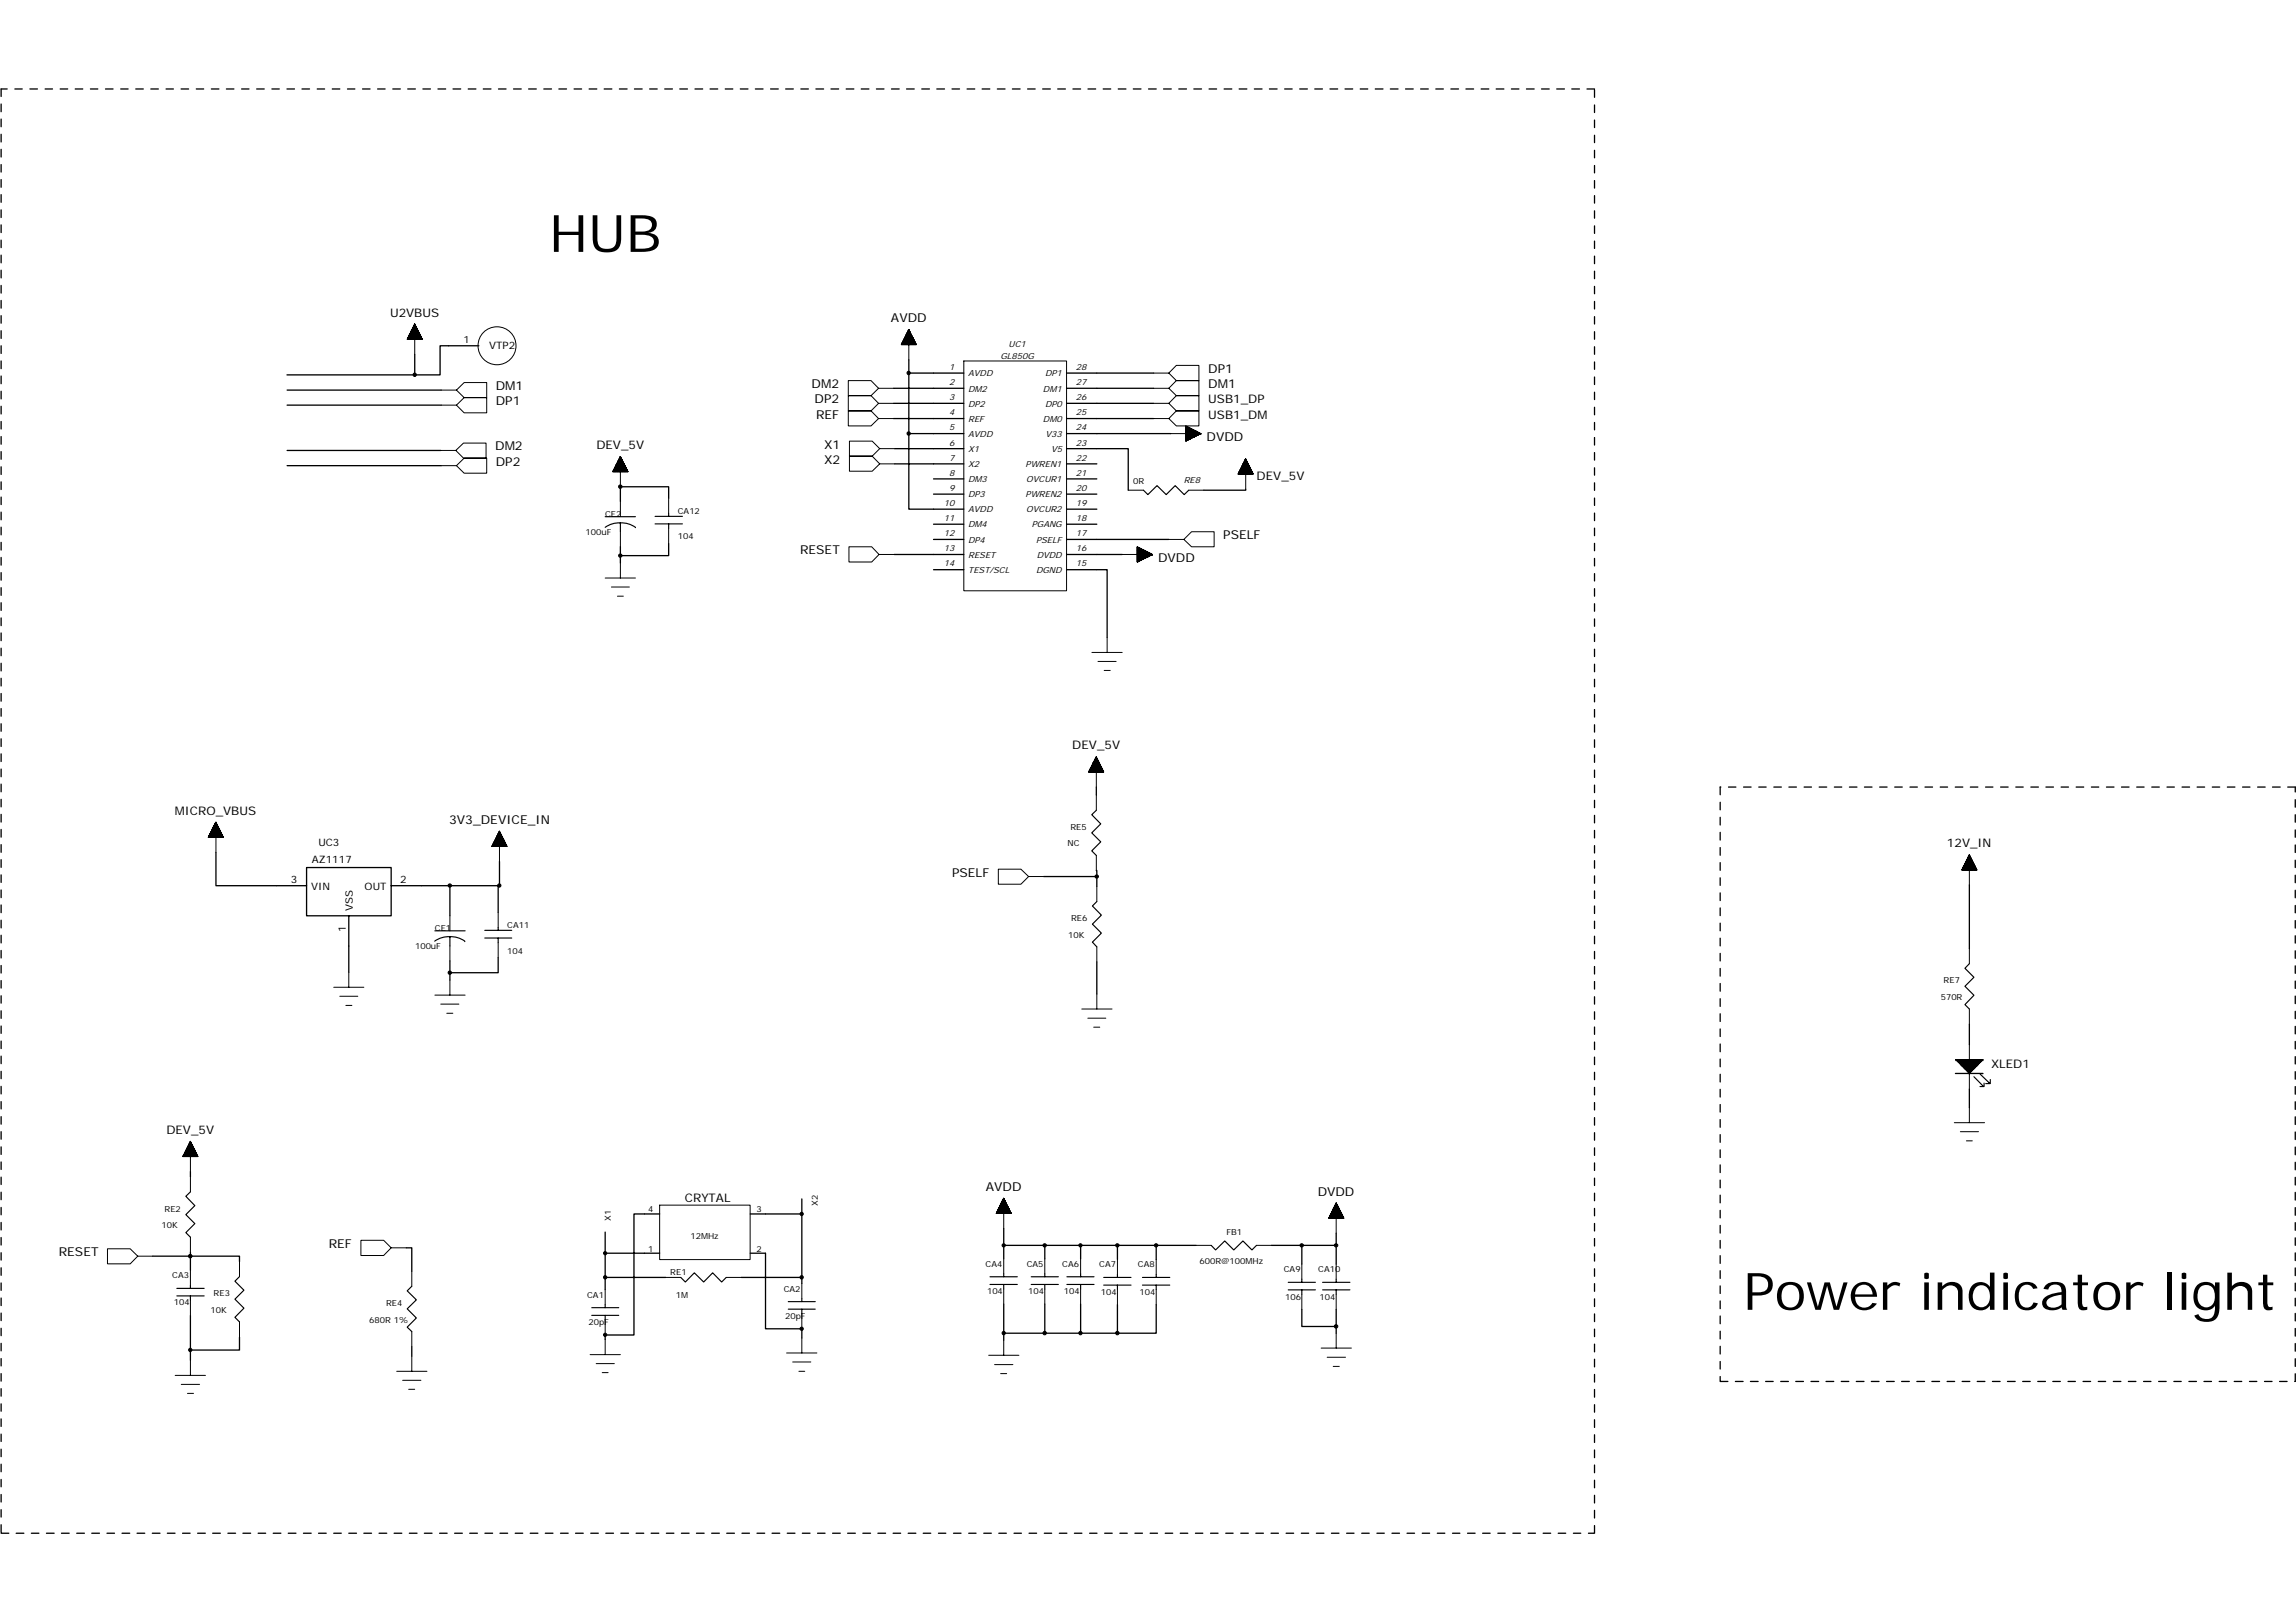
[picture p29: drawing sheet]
<svg xmlns="http://www.w3.org/2000/svg" width="297mm" height="210mm" viewBox="0 0 297 210" stroke-linecap="round" stroke-linejoin="round" font-family="sans-serif">
<defs><g id="words">
<g font-size="6.7">
<text x="71.1" y="32.6">HUB</text>
<text x="225.6" y="169.5">Power indicator light</text>
</g>
<g font-size="1.6">
<text x="115.3" y="41.7">AVDD</text>
<text x="64.2" y="50.5">DM1</text>
<text x="64.2" y="52.4">DP1</text>
<text x="105" y="50.2">DM2</text>
<text x="105.4" y="52.2">DP2</text>
<text x="156.3" y="48.3">DP1</text>
<text x="156.3" y="50.2">DM1</text>
<text x="64.1" y="58.3">DM2</text>
<text x="105.6" y="54.2">REF</text>
<text x="106.6" y="58.1">X1</text>
<text x="156.1" y="57">DVDD</text>
<text x="64.2" y="60.3">DP2</text>
<text x="106.6" y="60">X2</text>
<text x="103.5" y="71.8">RESET</text>
<text x="158.3" y="69.8">PSELF</text>
<text x="149.8" y="72.7">DVDD</text>
<text x="58.1" y="106.6">3V3_DEVICE_IN</text>
<text x="123.2" y="113.4">PSELF</text>
<text x="127.5" y="154.1">AVDD</text>
<text x="170.5" y="154.7">DVDD</text>
<text x="42.5" y="161.5">REF</text>
<text x="7.6" y="162.6">RESET</text>
</g>
<g font-size="1.5">
<text x="50.5" y="41">U2VBUS</text>
<text x="156.3" y="52.2">USB1_DP</text>
<text x="77.1" y="58.1">DEV_5V</text>
<text x="156.3" y="54.2">USB1_DM</text>
<text x="162.6" y="62.1">DEV_5V</text>
<text x="138.7" y="97">DEV_5V</text>
<text x="22.6" y="105.4">MICRO_VBUS</text>
<text x="251.9" y="109.7">12V_IN</text>
<text x="257.6" y="138.3">XLED1</text>
<text x="21.5" y="146.7">DEV_5V</text>
<text x="88.6" y="155.5">CRYTAL</text>
</g>
<g font-size="1.3">
<text x="60" y="44.4">1</text>
<text x="63.3" y="45.2">VTP2</text>
<text x="40.3" y="111.7">AZ1117</text>
<text x="41.2" y="109.5">UC3</text>
<text x="37.6" y="114.2">3</text>
<text x="40.3" y="115.1">VIN</text>
<text x="45.6" y="117.9" transform="rotate(-90 45.6 117.9)">VSS</text>
<text x="47.2" y="115.1">OUT</text>
<text x="51.8" y="114.2">2</text>
<text x="44.7" y="120.6" transform="rotate(-90 44.7 120.6)">1</text>
</g>
<g font-size="1.1">
<text x="122.8" y="47.9">1</text>
<text x="129.4" y="46.4">GL850G</text>
<text x="130.5" y="45">UC1</text>
<text x="139.2" y="47.9">28</text>
<text x="122.8" y="49.8">2</text>
<text x="122.8" y="51.8">3</text>
<text x="122.8" y="53.7">4</text>
<text x="125.3" y="48.7">AVDD</text>
<text x="125.3" y="50.7">DM2</text>
<text x="125.3" y="52.6">DP2</text>
<text x="134.9" y="50.7">DM1</text>
<text x="135.2" y="52.6">DP0</text>
<text x="135.2" y="48.7">DP1</text>
<text x="139.2" y="53.7">25</text>
<text x="139.2" y="51.8">26</text>
<text x="139.2" y="49.8">27</text>
<text x="122.8" y="55.7">5</text>
<text x="122.8" y="57.7">6</text>
<text x="122.8" y="59.6">7</text>
<text x="125.3" y="54.6">REF</text>
<text x="125.3" y="56.5">AVDD</text>
<text x="125.3" y="58.5">X1</text>
<text x="134.9" y="54.6">DM0</text>
<text x="135.3" y="56.5">V33</text>
<text x="136" y="58.5">V5</text>
<text x="139.2" y="59.6">22</text>
<text x="139.2" y="57.7">23</text>
<text x="139.2" y="55.7">24</text>
<text x="122.1" y="65.5">10</text>
<text x="122.8" y="61.6">8</text>
<text x="122.8" y="63.5">9</text>
<text x="125.3" y="60.5">X2</text>
<text x="125.3" y="62.4">DM3</text>
<text x="125.3" y="64.4">DP3</text>
<text x="132.7" y="64.4">PWREN2</text>
<text x="132.7" y="60.5">PWREN1</text>
<text x="132.8" y="62.4">OVCUR1</text>
<text x="139.2" y="65.5">19</text>
<text x="139.2" y="63.5">20</text>
<text x="139.2" y="61.6">21</text>
<text x="146.6" y="62.6">0R</text>
<text x="153.1" y="62.5">RE8</text>
<text x="75.8" y="69.2">100uF</text>
<text x="78.3" y="66.9">CE2</text>
<text x="87.7" y="66.5">CA12</text>
<text x="87.7" y="69.8">104</text>
<text x="122.1" y="67.4">11</text>
<text x="122.1" y="69.4">12</text>
<text x="122.1" y="71.4">13</text>
<text x="125.3" y="66.3">AVDD</text>
<text x="125.3" y="68.3">DM4</text>
<text x="125.3" y="70.2">DP4</text>
<text x="132.8" y="66.3">OVCUR2</text>
<text x="133.5" y="68.3">PGANG</text>
<text x="134" y="70.2">PSELF</text>
<text x="139.2" y="71.4">16</text>
<text x="139.2" y="69.4">17</text>
<text x="139.2" y="67.4">18</text>
<text x="122.1" y="73.3">14</text>
<text x="125.3" y="72.2">RESET</text>
<text x="125.3" y="74.1">TEST/SCL</text>
<text x="134" y="74.1">DGND</text>
<text x="134.1" y="72.2">DVDD</text>
<text x="139.2" y="73.3">15</text>
<text x="138.5" y="107.4">RE5</text>
<text x="138.1" y="109.5">NC</text>
<text x="138.6" y="119.2">RE6</text>
<text x="53.7" y="122.8">100uF</text>
<text x="56.3" y="120.5">CE1</text>
<text x="65.6" y="120.1">CA11</text>
<text x="65.6" y="123.4">104</text>
<text x="138.2" y="121.3">10K</text>
<text x="251.1" y="129.4">570R</text>
<text x="251.5" y="127.3">RE7</text>
<text x="20.9" y="158.9">10K</text>
<text x="21.3" y="156.8">RE2</text>
<text x="79" y="158" transform="rotate(-90 79 158)">X1</text>
<text x="83.9" y="162">1</text>
<text x="83.9" y="156.9">4</text>
<text x="89.3" y="160.3">12MHz</text>
<text x="97.9" y="156.9">3</text>
<text x="97.9" y="162">2</text>
<text x="105.8" y="156" transform="rotate(-90 105.8 156)">X2</text>
<text x="158.7" y="159.9">FB1</text>
<text x="22.3" y="165.4">CA3</text>
<text x="27.6" y="167.7">RE3</text>
<text x="76" y="167.9">CA1</text>
<text x="86.7" y="165">RE1</text>
<text x="87.4" y="167.9">1M</text>
<text x="101.4" y="167.2">CA2</text>
<text x="127.5" y="163.9">CA4</text>
<text x="127.7" y="167.4">104</text>
<text x="132.8" y="163.9">CA5</text>
<text x="133" y="167.4">104</text>
<text x="137.4" y="163.9">CA6</text>
<text x="137.6" y="167.4">104</text>
<text x="142.2" y="164">CA7</text>
<text x="142.4" y="167.5">104</text>
<text x="147.2" y="164">CA8</text>
<text x="147.4" y="167.5">104</text>
<text x="155.2" y="163.6">600R@100MHz</text>
<text x="166.1" y="164.6">CA9</text>
<text x="170.5" y="164.6">CA10</text>
<text x="22.5" y="168.9">104</text>
<text x="27.2" y="169.9">10K</text>
<text x="47.7" y="171.2">680R 1%</text>
<text x="49.9" y="169">RE4</text>
<text x="76.1" y="171.4">20pF</text>
<text x="101.6" y="170.6">20pF</text>
<text x="166.3" y="168.2">106</text>
<text x="170.7" y="168.2">104</text>
</g>
</g></defs>
<g fill="none" stroke="#000" stroke-width=".17">
<path d="M.1 13.5v1M.1 15.4v1M.1 17.4v1M.1 19.3v1M.9 11.5h-.8v1M1.9 11.5h1M3.9 11.5h.9M5.8 11.5h1M7.8 11.5h1M9.7 11.5h1M11.7 11.5h1M13.6 11.5h1"/>
<path d="M15.6 11.5h1M17.6 11.5h.9M19.5 11.5h1M21.5 11.5h.9M23.4 11.5h1M25.4 11.5h.9M27.3 11.5h1M29.3 11.5h1M31.3 11.5h.9M33.2 11.5h1M35.2 11.5h.9M37.1 11.5h1"/>
<path d="M39.1 11.5h.9M41 11.5h1M43 11.5h1M45 11.5h.9M46.9 11.5h1M48.8 11.5h1M50.8 11.5h1M52.7 11.5h1M54.7 11.5h1M56.7 11.5h1M58.6 11.5h1M60.6 11.5h1"/>
<path d="M62.5 11.5h1M64.5 11.5h1M66.4 11.5h1M68.4 11.5h1M70.4 11.5h.9M72.3 11.5h1M74.3 11.5h.9M76.2 11.5h1M78.2 11.5h1M80.1 11.5h1M82.1 11.5h1M84 11.5h1"/>
<path d="M86 11.5h1M87.9 11.5h1M89.9 11.5h1M91.9 11.5h1M93.8 11.5h1M95.8 11.5h1M97.7 11.5h1M99.7 11.5h1M101.6 11.5h1M103.6 11.5h1M105.6 11.5h.9M107.5 11.5h1"/>
<path d="M109.5 11.5h1M111.4 11.5h1M113.4 11.5h1M115.3 11.5h1M117.3 11.5h1M119.2 11.5h1M121.2 11.5h1M123.2 11.5h.9M125.1 11.5h1M127.1 11.5h1M129 11.5h1M131 11.5h1"/>
<path d="M132.9 11.5h1M134.9 11.5h1M136.8 11.5h1M138.8 11.5h1M140.8 11.5h.9M142.7 11.5h1M144.7 11.5h1M146.6 11.5h1M148.6 11.5h1M150.5 11.5h1M152.5 11.5h1M154.4 11.5h1"/>
<path d="M156.4 11.5h1M158.4 11.5h1M160.3 11.5h1M162.3 11.5h1M164.2 11.5h1M166.2 11.5h1M168.1 11.5h1M170.1 11.5h1M172.1 11.5h1M174 11.5h1M176 11.5h1M177.9 11.5h1"/>
<path d="M179.9 11.5h1M181.8 11.5h1M183.8 11.5h1M185.8 11.5h.9M187.7 11.5h1M189.7 11.5h.9M191.6 11.5h1M193.6 11.5h1M195.5 11.5h1M197.5 11.5h1M199.4 11.5h1M201.4 11.5h1"/>
<path d="M203.3 11.5h1M205.3 11.5h1M206.3 11.6v1M206.3 13.6v1M206.3 15.5v1M206.3 17.5v1M206.3 19.5v.9M.1 21.3v1M.1 23.2v1M.1 25.2v1M.1 27.2v1M.1 29.1v1"/>
<path d="M.1 31.1v.9M.1 33v1M.1 35v1M.1 36.9v1M.1 38.9v1M206.3 21.4v1M206.3 23.4v.9M206.3 25.3v1M206.3 27.3v.9M206.3 29.2v1M206.3 31.2v1M206.3 33.1v1"/>
<path d="M206.3 35.1v1M206.3 37.1v.9M206.3 39v1M.1 40.9v.9M.1 42.8v1M.1 44.7v1M.1 46.7v1M.1 48.7v1M.1 50.6v1M.1 52.6v1M.1 54.5v1M.1 56.5v1"/>
<path d="M.1 58.4v1M37.1 48.5h16.6M37.1 50.5h20M37.1 52.4h20M37.1 58.3h19.9M53.7 45.8v2.7M62 44.7h-5.1v3.8h-3.2M115.6 50.2h9.1M115.6 52.2h9.1M115.6 54.2h9.1M115.8 58.1h8.9M117.6 56.1v9.8h7.1"/>
<path d="M117.6 48.3h7.1M117.6 56.1h7.1M117.6 46.6v9.5M138 58.1h8v5.3M138 48.3h11.2M138 50.2h11.2M138 52.2h11.2M138 54.2h11.2M138 56.1h13.5M206.3 41v.9M206.3 42.9v1M206.3 44.9v.9"/>
<path d="M206.3 46.8v1M206.3 48.8v1M206.3 50.8v.9M206.3 52.7v1M206.3 54.7v.9M206.3 56.6v1M206.3 58.6v.9M.1 60.4v1M.1 62.4v1M.1 64.3v1M.1 66.3v1M.1 68.2v1"/>
<path d="M.1 70.2v1M.1 72.1v1M.1 74.1v1M.1 76.1v.9M.1 78v1M.1 80v1M37.1 60.3h20M80.3 70.8v1.1M86.5 70.3v1.6h-6.2v1M86.5 64.5v-1.5h-6.2v1.9M115.7 71.8h9M115.8 60h8.9"/>
<path d="M120.8 62h3.9M120.8 63.9h3.9M120.8 67.8h3.9M120.8 69.8h3.9M120.8 73.7h3.9M138 73.7h5.2v8.8M138 60h3.9M138 62h3.9M138 63.9h3.9M138 65.9h3.9M138 67.8h3.9M138 69.8h13.2"/>
<path d="M138 71.8h7.2M161.2 63.3v.1h-5.5M206.3 60.5v1M206.3 62.5v1M206.3 64.5v.9M206.3 66.4v1M206.3 68.3v1M206.3 70.3v1M206.3 72.3v.9M206.3 74.2v1M206.3 76.2v1M206.3 78.1v1"/>
<path d="M.1 81.9v1M.1 83.9v1M.1 85.8v1M.1 87.8v1M.1 89.7v1M.1 91.7v1M.1 93.7v.9M.1 95.6v1M.1 97.6v1M.1 99.5v1M206.3 80.1v.9M206.3 82v1"/>
<path d="M206.3 84v1M206.3 86v.9M206.3 87.9v1M206.3 89.9v.9M206.3 91.8v1M206.3 93.8v.9M206.3 95.7v1M206.3 97.7v1M206.3 99.7v.9M.1 101.5v1M.1 103.4v1M.1 105.4v1"/>
<path d="M.1 107.3v1M.1 109.3v1M.1 111.3v.9M.1 113.2v1M.1 115.2v1M.1 117.1v1M.1 119.1v1M27.9 110.3v4.3h11.8M39.7 112.3h10.9v6.2h-10.9zM45.1 118.5v7.3M50.6 114.6h7.6M64.6 114.6h-.2v3.5"/>
<path d="M64.6 114.6h-6.4v3.9M64.6 111.5v3.1M135 113.4h6.9M141.8 112.6l.1 2.1M141.8 101.9v1M206.3 101.6v1M206.3 103.6v.9M206.3 105.5v1M206.3 107.5v.9M206.3 109.4v1M206.3 111.4v1M206.3 113.3v1"/>
<path d="M206.3 115.3v1M206.3 117.2v1M206.3 119.2v1M222.5 103.8v1M222.5 105.8v1M222.5 107.7v1M222.5 109.7v1M222.5 111.6v1M222.5 113.6v1M222.5 115.5v1M222.5 117.5v1M222.5 119.5v1"/>
<path d="M222.6 101.9h-.1v.9M223.6 101.9h1M225.6 101.9h.9M227.5 101.9h1M229.5 101.9h1M231.4 101.9h1M233.4 101.9h1M235.3 101.9h1M237.3 101.9h1M239.3 101.9h.9M241.2 101.9h1M243.2 101.9h.9"/>
<path d="M245.1 101.9h1M247.1 101.9h.9M249 101.9h1M251 101.9h1M253 101.9h.9M254.8 114.5v8.3M254.9 101.9h1M256.9 101.9h.9M258.8 101.9h1M260.8 101.9h.9M262.7 101.9h1M264.7 101.9h1"/>
<path d="M266.7 101.9h.9M268.6 101.9h1M270.6 101.9h.9M272.5 101.9h1M274.5 101.9h.9M276.4 101.9h1M278.4 101.9h1M280.3 101.9h1M282.3 101.9h1M284.2 101.9h1M286.2 101.9h1M288.2 101.9h.9"/>
<path d="M290.1 101.9h1M292.1 101.9h.9M294 101.9h1M296 101.9h.9v.6M296.9 103.5v1M296.9 105.4v1M296.9 107.4v1M296.9 109.3v1M296.9 111.3v1M296.9 113.3v.9M296.9 115.2v1M296.9 117.2v.9"/>
<path d="M296.9 119.1v1M.1 121v1M.1 123v1M.1 124.9v1M.1 126.9v1M.1 128.9v.9M.1 130.8v1M.1 132.8v.9M.1 134.7v1M.1 136.7v.9M.1 138.6v1M58.2 124.4v1.5"/>
<path d="M64.4 123.9v2h-6.2v.9M141.9 124.5v4.1M206.3 121.2v.9M206.3 123.1v1M206.3 125.1v.9M206.3 127v1M206.3 129v.9M206.3 130.9v1M206.3 132.9v1M206.3 134.9v.9M206.3 136.8v1M206.3 138.8v.9"/>
<path d="M222.5 121.4v1M222.5 123.4v1M222.5 125.3v1M222.5 127.3v1M222.5 129.2v1M222.5 131.2v1M222.5 133.2v.9M222.5 135.1v1M222.5 137.1v.9M222.5 139v1M253 138.9h3.5M254.8 132.5v2.7"/>
<path d="M296.9 121.1v.9M296.9 123v1M296.9 125v1M296.9 127v.9M296.9 128.9v1M296.9 130.9v.9M296.9 132.8v1M296.9 134.8v.9M296.9 136.7v1M296.9 138.7v1M.1 140.6v1M.1 142.6v.9"/>
<path d="M.1 144.5v1M.1 146.5v.9M.1 148.4v1M.1 150.4v.9M.1 152.3v1M.1 154.3v1M.1 156.3v.9M.1 158.2v1M24.6 151.6v.7M78.3 159.4v2.8M85.3 157.1h-3.3v15.7h-3.7v.5M97.1 157.1h6.6"/>
<path d="M103.7 155.2v10.1M129.9 159v3.9M172.9 159.6v1.6M206.3 140.7v1M206.3 142.7v.9M206.3 144.6v1M206.3 146.6v1M206.3 148.5v1M206.3 150.5v1M206.3 152.5v.9M206.3 154.4v1M206.3 156.4v.9"/>
<path d="M206.3 158.3v1M222.5 141v1M222.5 142.9v1M222.5 144.9v1M222.5 146.8v1M222.5 148.8v1M222.5 150.7v1M222.5 152.7v1M222.5 154.7v1M222.5 156.6v1M222.5 158.6v1M254.8 140.9v2.4"/>
<path d="M296.9 140.6v1M296.9 142.6v1M296.9 144.5v1M296.9 146.5v1M296.9 148.4v1M296.9 150.4v1M296.9 152.4v1M296.9 154.3v1M296.9 156.3v1M296.9 158.2v1M.1 160.1v1M.1 162.1v1"/>
<path d="M.1 164.1v.9M.1 166v1M.1 168v1M.1 169.9v1M.1 171.9v.9M.1 173.8v1M.1 175.8v1M.1 177.8v.9M.1 179.7v1M19.8 162.6h11.2v.7M24.6 162.1v2.3M24.6 170.2v4.5"/>
<path d="M31 173v1.7h-6.4v1.3M52.6 161.5h.7v3M53.3 174.3v1.2M78.3 172.8h.1M78.3 162.2v3.1h7.8M78.3 162.2h7M78.3 165.3v1.6M95.9 165.3h7.8v.8M97.1 162.2h1.9v9.8h4.7v1.1M103.7 172h.1M129.9 161.2h5.3v1.7M129.9 168.8v4.6"/>
<path d="M135.2 168.8v3.7h-5.3M135.2 161.2h4.6v1.7M139.8 168.8v3.7h-4.6M139.8 161.2h4.8v1.8M144.6 168.8v3.7M144.6 161.2h10.1M149.6 168.8v3.7h-9.8M149.6 161.2v1.8M164.5 161.2h3.9M168.4 163.6v-2.4h4.5v2.4M168.4 169.5v2.2h4.5v.8M172.9 169.5v2.2"/>
<path d="M206.3 160.3v.9M206.3 162.2v1M206.3 164.2v1M206.3 166.1v1M206.3 168.1v1M206.3 170v1M206.3 172v1M206.3 173.9v1M206.3 175.9v1M206.3 177.9v1M206.3 179.8v1M222.5 178.1v.7h1"/>
<path d="M222.5 160.5v1M222.5 162.5v1M222.5 164.4v1M222.5 166.4v1M222.5 168.4v1M222.5 170.3v1M222.5 172.3v1M222.5 174.2v1M222.5 176.2v1M224.5 178.8h1M226.5 178.8h1M228.4 178.8h1"/>
<path d="M230.4 178.8h1M232.3 178.8h1M234.3 178.8h1M236.2 178.8h1M238.2 178.8h1M240.2 178.8h.9M242.1 178.8h1M244.1 178.8h1M246 178.8h1M248 178.8h1M249.9 178.8h1M251.9 178.8h1"/>
<path d="M253.8 178.8h1M255.8 178.8h1M257.8 178.8h1M259.7 178.8h1M261.7 178.8h1M263.6 178.8h1M265.6 178.8h.9M267.5 178.8h1M269.5 178.8h1M271.5 178.8h.9M273.4 178.8h1M275.4 178.8h.9"/>
<path d="M277.3 178.8h1M279.3 178.8h.9M281.2 178.8h1M283.2 178.8h1M285.1 178.8h1M287.1 178.8h1M289 178.8h1M291 178.8h1M293 178.8h.9M294.9 178.8h1M296.9 177.8v1M296.9 160.2v1"/>
<path d="M296.9 162.1v1M296.9 164.1v1M296.9 166.1v.9M296.9 168v1M296.9 170v.9M296.9 171.9v1M296.9 173.9v1M296.9 175.8v1M.1 181.7v.9M.1 183.6v1M.1 185.6v.9M.1 187.5v1"/>
<path d="M.1 189.5v1M.1 191.5v.9M.1 193.4v1M.1 195.4v.9M.1 197.3v1M.1 198.4h1M2.1 198.4h1M4.1 198.4h.9M6 198.4h1M8 198.4h1M9.9 198.4h1M11.9 198.4h1"/>
<path d="M13.8 198.4h1M15.8 198.4h1M17.7 198.4h1M19.7 198.4h1M21.7 198.4h.9M23.6 198.4h1M25.6 198.4h1M27.5 198.4h1M29.5 198.4h1M31.4 198.4h1M33.4 198.4h1M35.3 198.4h1"/>
<path d="M37.3 198.4h1M39.3 198.4h1M41.2 198.4h1M43.2 198.4h1M45.1 198.4h1M47.1 198.4h1M49 198.4h1M51 198.4h1M53 198.4h1M54.9 198.4h1M56.9 198.4h.9M58.8 198.4h1"/>
<path d="M60.8 198.4h1M62.7 198.4h1M64.7 198.4h1M66.7 198.4h.9M68.6 198.4h1M70.5 198.4h1M72.5 198.4h1M74.5 198.4h1M76.4 198.4h1M78.4 198.4h1M80.3 198.4h1M82.3 198.4h1"/>
<path d="M84.2 198.4h1M86.2 198.4h1M88.2 198.4h1M90.1 198.4h1M92.1 198.4h1M94 198.4h1M96 198.4h1M97.9 198.4h1M99.9 198.4h1M101.9 198.4h.9M103.8 198.4h1M105.8 198.4h.9"/>
<path d="M107.7 198.4h1M109.7 198.4h1M111.6 198.4h1M113.6 198.4h1M115.5 198.4h1M117.5 198.4h1M119.4 198.4h1M121.4 198.4h1M123.4 198.4h.9M125.3 198.4h1M127.3 198.4h.9M129.2 198.4h1"/>
<path d="M131.2 198.4h.9M133.1 198.4h1M135.1 198.4h1M137.1 198.4h.9M139 198.4h1M141 198.4h.9M142.9 198.4h1M144.9 198.4h.9M146.8 198.4h1M148.8 198.4h1M150.7 198.4h1M152.7 198.4h1"/>
<path d="M154.7 198.4h.9M156.6 198.4h1M158.6 198.4h.9M160.5 198.4h1M162.5 198.4h.9M164.4 198.4h1M166.4 198.4h1M168.4 198.4h.9M170.3 198.4h1M172.3 198.4h.9M174.2 198.4h1M176.2 198.4h.9"/>
<path d="M178.1 198.4h1M180.1 198.4h1M182 198.4h1M184 198.4h1M185.9 198.4h1M187.9 198.4h1M189.9 198.4h.9M191.8 198.4h1M193.8 198.4h.9M195.7 198.4h1M197.7 198.4h.9M199.6 198.4h1"/>
<path d="M201.6 198.4h1M203.6 198.4h.9M206.3 197.4v1h-.8M206.3 181.8v1M206.3 183.7v1M206.3 185.7v1M206.3 187.6v1M206.3 189.6v1M206.3 191.6v.9M206.3 193.5v1M206.3 195.5v.9"/>
</g>
<g fill="none" stroke="#000" stroke-width=".13">
<path d="M52.7 43.9h1.9M52.7 43.8h1.9v.1M52.7 43.8v.1M52.7 43.7h1.8M52.8 43.7h1.7v.2M52.8 43.6v.3M52.8 43.6h1.7M52.9 43.5h1.6v.4M52.9 43.5v.4M52.9 43.4h1.5M53 43.3h1.4v.6M53 43.3v.6"/>
<path d="M53 43.3h1.3M53 43.2h1.3v.7M53 43.2v.7M53.1 43.1h1.1M53.1 43.9v-.9h1.1v.9M53.1 42.9h1.1M53.2 42.9h.9v1M53.2 42.8v1.1M53.2 42.8h.9M53.3 42.7v1.2M53.3 42.7h.7v1.2M53.3 42.7h.7"/>
<path d="M53.4 42.6h.6v1.3M53.4 42.4h.5v1.5M53.4 42.3v1.6M53.5 42.3h.4M53.5 42.3h.3v1.6M53.5 42.2v1.7M53.5 42.2h.3M53.6 42.1h.1v1.8M53.6 42v1.9M53.6 42h.1M53.7 41.9l.9 2h-1.9l1-2v3.9M53.7 41.9h.1"/>
<path d="M53.7 41.9v2M54 42.5h-.6v1.4M57 58.3h2l1 1h2.9v-2h-2.9l-1 1M57.1 50.5h2l.9 1h3v-2h-3l-.9 1M57.1 52.4h2l.9 1h3v-1.9h-3l-.9 .9M79.8 59.9v1.1M79.8 59.9h.9M79.9 59.9h.7v1.1M79.9 59.7h.7v1.3M79.9 59.6v1.4M80 59.6h.5M80 59.5h.5v1.5"/>
<path d="M80 59.5v1.5M80 59.5h.5M80.1 59.4h.3v1.6M80.1 59.3v1.7M80.1 59.3h.3M80.2 59.2h.1v1.8M80.2 59.2v1.8M80.2 59.2h.1M80.3 59.1l1 1.9h-2l1-1.9v3.9M80.3 59.1h.1M80.3 59.1v1.9M80.6 59.8h-.7v1.2"/>
<path d="M113.7 50.2l-1-.9h-3v1.9h3l1-1h1.9M113.7 52.2l-1-1h-3v2h3l1-1h1.9M113.7 54.2l-1-1h-3v1.9h3l1-.9h1.9M113.8 58.1l-1-1h-2.9v1.9h2.9l1-.9h2M116.6 44.6h2M116.6 44.5l1.9 .1M116.6 44.5v.1M116.7 44.4h1.8M116.7 44.4h1.7v.2M116.7 44.3v.3M116.8 44.3h1.6M116.8 44.2h1.6v.4"/>
<path d="M116.8 44.2v.4M116.8 44.2h1.5M116.9 44.1h1.4v.5M116.9 44v.6M116.9 44h1.3M116.9 43.9h1.3v.7M116.9 43.9v.7M117 43.8h1.1M117 43.7h1.1v.9M117 43.7v.9M117.1 43.7h1M117.1 43.6h.9v1"/>
<path d="M117.1 43.5v1.1M117.1 43.5h.9M117.2 43.4h.8v1.2M117.3 43.3h.6v1.3M117.3 43.1h.5v1.5M117.3 43v1.6M117.4 43h.4M117.4 42.9h.3v1.7M117.4 42.9v1.7M117.5 42.9h.2M117.5 42.8h.1v1.8M117.5 42.7v1.9"/>
<path d="M117.5 42.7h.1M117.6 42.7l1 1.9h-2l1-1.9v3.9M117.6 42.7h.1M117.6 42.7v1.9M117.9 43.2h-.6v1.4M117.9 43.3h-.7v1.3M124.7 46.7h13.3v29.8h-13.3zM149.2 54.2h2l1 .9h2.9v-1.9h-2.9l-1 1M149.2 52.2h2l1 1h2.9v-2h-2.9l-1 1M149.2 48.3h2l1 1h2.9v-2h-2.9l-1 1M149.2 50.2h2l1 1h2.9v-1.9h-2.9l-1 .9M151.5 56.1h3.9l-2 1v-2l2 1"/>
<path d="M153.4 57h.1M153.4 57h.3M153.4 56.9h.4M153.4 56.8h.6M153.4 56.7h.8M153.4 56.6h.9M153.4 56.6h1.1M153.4 56.5h1.3M153.4 56.4h1.4M153.4 56.3h1.6M153.4 56.3h1.7M153.4 56.2h1.9"/>
<path d="M153.4 56.1h2M153.4 56h1.8v.2M153.4 56h1.6v.3M153.4 55.9h1.5v.4M153.4 55.8h1.3v.6M153.4 55.7h1.2v.8M153.4 55.6h1v1M153.4 55.6h.9v1M153.4 55.5h.7v1.2M153.4 55.4h.5v1.4M153.4 55.3h.4v1.6M153.4 55.2h.2v1.8"/>
<path d="M153.4 55.2h.1v1.8M153.4 55.1v2M153.6 55.2v1.8M153.7 55.3v1.6M153.9 55.4v1.5M154 55.5v1.3M154.2 55.5v1.2M154.3 55.6v1M154.5 55.7v.8M154.7 55.8v.7M154.8 55.8v.6M155 55.9v.4"/>
<path d="M155.1 56v.2M155.3 56.1h.1M155.4 56.1h.1M160.8 59.9v1.4M160.9 59.9h.5M160.9 59.9h.5v1.4M160.9 59.8v1.5M160.9 59.8h.4M161 59.7h.3v1.6M161 59.6v1.7M161 59.6h.3M161.1 59.5h.1v1.8"/>
<path d="M161.1 59.5v1.8M161.1 59.5h.1M161.2 59.4l.9 1.9h-1.9l1-1.9v3.9M161.2 59.4h.1M161.2 59.4v1.9M57.1 60.3h2l.9 .9h3v-1.9h-3l-.9 1M78.3 74.8h3.9M79.1 76h2.3M79.3 61h2M79.3 61h1.9M79.3 60.9v.1M79.4 60.9h1.7"/>
<path d="M79.4 60.8h1.7v.2M79.4 60.8v.2M79.4 60.7h1.7M79.5 60.6h1.5v.4M79.5 60.6v.4M79.5 60.6h1.5M79.5 60.5h1.5v.5M79.5 60.5v.5M79.6 60.4h1.3M79.6 61v-.7h1.3v.7M79.7 60.3h1.1M79.7 60.2h1.1v.8"/>
<path d="M79.7 60.1v.9M79.8 60.1h1M79.8 60h.9v1M79.9 77.2h.7M80.3 64.9v2M80.3 68.8v2M80.3 72.9v1.9M86.5 64.5v1.9M86.5 68.4v1.9M109.8 70.8h3l.9 1-.9 .9h-3zM113.7 71.8h2M113.8 60l-1-1h-2.9v2h2.9l1-1h2"/>
<path d="M145.2 71.8h3.9l-2 .9v-1.9l2 1M146 63.4h1.9M147.1 71.8h2M147.1 72.7h.2M147.1 72.6h.3M147.1 72.5h.5M147.1 71.1h.6v1.4h-.6M147.1 72.4h.8M147.1 72.3h1M147.1 72.2h1.1M147.1 72.1h1.5M147.1 72h1.6"/>
<path d="M147.1 71.9h1.8M147.1 71.8h1.9M147.1 71.7h1.8v.1M147.1 71.6h1.7v.3M147.1 71.5h1.5v.5M147.1 71.4h1.4v.7M147.1 71.4h1.2v.7M147.1 71.3h1v.9M147.1 71.2h.9v1.1M147.1 71.1h.7v1.3M147.1 71h.4v1.5M147.1 70.9h.3v1.7"/>
<path d="M147.1 70.8h.1v1.9M147.1 70.8v1.9M147.3 70.8v1.8M147.5 70.9v1.7M147.6 71v1.5M147.8 71.1v1.3M147.9 71.2v1.1M148.1 71.2v1.1M148.2 71.3v.9M148.4 71.4v.7h-1.3M148.6 71.5v.5M148.7 71.6v.3"/>
<path d="M148.9 71.6v.3M149 71.7v.1M149.1 71.8h.1M151.2 69.8h2l1 1h2.9v-2h-2.9l-1 1M153.8 63.4h1.9M160.2 61.3h1.9M160.2 61.2v.1M160.2 61.2h1.8M160.3 61.1h1.7v.2M160.3 61.1v.2M160.3 61h1.7M160.4 61h1.5v.3"/>
<path d="M160.4 60.8h1.4v.5M160.4 60.8v.5M160.5 60.7h1.3M160.5 60.6h1.3v.7M160.5 60.6v.7M160.5 60.6h1.3M160.6 60.5h1.1v.8M160.6 60.5v.8M160.6 60.4h1.1M160.7 60.3h.9v1M160.7 60.3v1M160.7 60.3h.9"/>
<path d="M160.8 60.2h.7v1.1M160.8 60.1v1.2M160.8 60.1h.7M160.8 60h.7v1.3M161.9 60.9h-1.5v.4M140.8 99.9h2M140.9 99.9v-.1h1.9v.1M140.9 99.8h1.8M141 99.7h1.7v.2M141 99.7v.2M141 99.6h1.6M141 99.9v-.4h1.6v.4"/>
<path d="M141.1 99.4h1.5M141.1 99.4h1.4v.5M141.1 99.3v.6M141.2 99.3h1.3M141.2 99.2h1.2v.7M141.2 99.2v.7M141.2 99.1h1.2M141.3 84.4h3.9M141.3 99.1h1.1v.8M141.3 99v.9M141.3 99h1M141.3 98.9h1v1"/>
<path d="M141.3 98.8v1.1M141.4 98.8h.9M141.4 98.7h.8v1.2M141.4 98.7v1.2M141.5 98.7h.7M141.5 98.6h.6v1.3M141.5 98.5v1.4M141.5 98.5h.6M141.6 98.4h.4v1.5M141.6 98.4v1.5M141.6 98.4h.4M141.7 98.3h.3v1.6"/>
<path d="M141.7 98.2v1.7M141.7 98.2h.2M141.7 98.1h.2v1.8M141.8 97.9l1 2h-2l1-2v4M141.8 97.9h.1M141.8 97.9v2M141.9 98h-.1l-.1 1.9M142 85.6h2.4M142.9 86.8h.7M143.2 82.5v1.9M27 108.3l1.9 .1h-2M27 108.2v.2"/>
<path d="M27 108.2h1.8M27.1 108.1h1.7v.3M27.1 108.1v.3M27.1 108.1h1.6M27.1 108h1.6v.4M27.1 107.9v.5M27.2 107.9h1.5M27.2 107.8h1.4v.6M27.2 107.8v.6M27.2 107.7h1.4M27.3 108.4v-.7h1.2v.7M27.3 107.6h1.2"/>
<path d="M27.4 107.5h1.1v.9M27.4 107.5v.9M27.4 107.4h1M27.4 107.3h1v1.1M27.4 107.3v1.1M27.5 107.3h.9M27.5 107.2h.8v1.2M27.5 107.1v1.3M27.6 107.1h.7M27.6 107h.6v1.4M27.6 107v1.4M27.6 107h.6"/>
<path d="M27.7 106.9h.4v1.5M27.7 106.8v1.6M27.7 106.8h.4M27.8 106.7h.3v1.7M27.8 106.6v1.8M27.8 106.6h.2M27.9 106.6h.1v1.8M27.9 106.5v1.9M27.9 106.5h.1M27.9 106.4l1 2h-2l1-2v3.9M27.9 106.4h.1M27.9 106.4v2"/>
<path d="M58.2 118.5v2M63.7 109.4l-.1 .1h2M63.7 109.5h1.8M63.7 109.4h1.8M63.8 109.3h1.7v.2M63.8 109.3v.2M63.8 109.2h1.6M63.8 109.2h1.6v.3M63.8 109.1v.4M63.9 109.1h1.4M63.9 109h1.4v.5M63.9 108.9v.6"/>
<path d="M63.9 108.9h1.4M64 108.8h1.3v.7M64 108.8v.7M64 108.7h1.2M64.1 108.7h1.1v.8M64.1 108.6v.9M64.1 108.6h1M64.2 108.5h.9v1M64.2 108.4h.8v1.1M64.2 108.3v1.2M64.3 108.3h.7M64.3 108.2h.6v1.3"/>
<path d="M64.3 108.1v1.4M64.3 108.1h.6M64.4 108.1h.4v1.4M64.4 107.8v1.7M64.4 118.1v1.9M64.4 107.9h.4v1.6M64.5 107.8h.2M64.5 107.7h.2v1.8M64.5 107.7v1.8M64.6 107.7h.1M64.6 107.6l1 1.9h-2l1-1.9v3.9M64.6 107.6h.1"/>
<path d="M64.6 107.6v1.9M64.8 108h-.4v1.5M65 108.4h-.8v1.1M133.1 113.4l-1-.9h-2.9v1.9h2.9l1-1h1.9M141.8 102.9v2M141.8 110.7v1.9M141.9 114.7v2M253.8 112.6h2M253.8 112.6v-.1h1.9v.1M253.9 112.4h1.8M253.9 112.4h1.7v.2M253.9 112.3v.3"/>
<path d="M254 112.3h1.6M254 112.1v.5M254 112.2h1.6v.4M254.1 112.1h1.4M254.1 112v.6M254.1 112h1.4v.6M254.1 112h1.4M254.1 111.9h1.3v.7M254.1 111.8v.8M254.2 111.8h1.2M254.2 111.7v.9M254.2 111.7h1.2v.9"/>
<path d="M254.3 111.6h1M254.3 111.6h.9v1M254.4 111.4h.8v1.2M254.4 111.3v1.3M254.4 111.3h.7M254.5 111.3h.6v1.3M254.5 111.2v1.4M254.5 111.2h.6M254.6 111v1.6M254.6 111.1h.4v1.5M254.6 111h.4M254.6 111h.3v1.6"/>
<path d="M254.7 110.8h.2v1.8M254.7 110.7v1.9M254.7 110.7h.1M254.8 110.6l1 2h-2l1-2v3.9M254.8 110.6h.1M254.8 110.6v2M254.9 110.9h-.3v1.7M255.2 111.5h-.9v1.1M43.2 127.8h3.9M44 128.9h2.3M44.7 130.1h.8M45.1 125.8v2"/>
<path d="M56.3 128.8h3.9M57 129.9h2.4M57.8 131.1h.8M58.2 122.4v2M58.2 126.8v2M64.4 122v1.9M140 130.6h3.9M140.7 131.8h2.4M141.5 132.9h.8M141.9 122.5v2M141.9 128.6v2M253 137.1h3.5l-1.7 1.8z"/>
<path d="M253 137.1h.1M253 137.1h3.5M253.1 137.1v.2h3.3v-.2M253.3 137.1v.3h3v-.3M253.4 137.1v.4h2.8v-.4M253.5 137.1v.5h2.6v-.5M253.6 137.1v.7h2.4v-.7M253.7 137.1v.8h2.2v-.8M253.8 137.1v.9h1.9v-.9M254 137.1v1h1.6v-1M254.1 137.1v1.1h1.4v-1.1M254.2 137.1v1.2h1.2v-1.2"/>
<path d="M254.3 137.1v1.3h.9v-1.3M254.4 137.1v1.5h.7v-1.5M254.6 137.1v1.6h.4v-1.6M254.7 137.1v1.7h.2v-1.7M254.8 138.9h.1M254.8 122.8v1.9M254.8 130.6v1.9M254.8 135.2v3.7M254.8 139v1.9M256.5 137.1h.1M23.7 149.6v.1h1.9M23.7 149.6h1.9v.1"/>
<path d="M23.7 149.5h1.8M23.8 149.4h1.7v.3M23.8 149.4v.3M23.8 149.4h1.7M23.9 149.3h1.5v.4M23.9 149.2v.5M23.9 149.2h1.5M23.9 149.1h1.4v.6M23.9 149.1v.6M24 149.1h1.3M24 149.7v-.8h1.3v.8M24 148.9h1.2"/>
<path d="M24.1 148.8h1.1v.9M24.1 148.8v.9M24.1 148.7h1M24.2 148.7h.9v1M24.2 148.6v1.1M24.2 148.6h.9M24.3 148.5h.7v1.2M24.3 148.4v1.3M24.3 148.4h.7M24.3 148.3h.7v1.4M24.3 148.3v1.4M24.4 148.3h.5"/>
<path d="M24.4 148.2h.5v1.5M24.4 148.1v1.6M24.4 148.1h.4M24.5 148h.3v1.7M24.5 147.9v1.8M24.5 147.9h.3M24.6 147.8h.1v1.9M24.6 147.8v1.9M24.6 147.8h.1M24.6 147.7l1 2h-1.9l.9-2v3.9M24.6 147.7h.1M24.6 147.7v2"/>
<path d="M24.6 152.3v1.9M85.3 156h11.7v7h-11.7zM128.9 157h1.9M128.9 156.9v.1M128.9 156.9h1.8M129 157v-.2h1.7v.2M129 156.7h1.7M129.1 156.6h1.5v.4M129.1 156.6v.4M129.1 156.5h1.5M129.2 156.5h1.4v.5M129.2 156.4v.6"/>
<path d="M129.2 156.4h1.3M129.2 156.3h1.3v.7M129.2 156.3v.7M129.3 156.3h1.1M129.3 156.2h1.1v.8M129.3 156.1v.9M129.3 156.1h1.1M129.4 156h.9v1M129.4 155.9v1.1M129.4 155.9h.9M129.5 155.9h.7v1.1M129.5 155.8v1.2"/>
<path d="M129.5 155.8h.7M129.5 155.7h.7v1.3M129.5 155.6v1.4M129.6 155.6h.5M129.6 155.5h.5v1.5M129.6 155.4v1.6M129.7 155.4h.3M129.7 155.4h.3v1.6M129.7 155.3v1.7M129.7 155.3h.3M129.8 155.2h.1v1.8M129.8 155.2v1.8"/>
<path d="M129.8 155.2h.1M129.9 155.1l.9 1.9h-1.9l1-1.9v3.9M129.9 155.1h.1M129.9 155.1v1.9M171.9 157.6h2M172 157.6h1.8M172 157.5v.1M172 157.5h1.8M172 157.4h1.7v.2M172 157.4v.2M172.1 157.3h1.6M172.1 157.3h1.5v.3"/>
<path d="M172.1 157.2v.4M172.1 157.2h1.5M172.2 157.1h1.4v.5M172.2 157.1v.5M172.2 157h1.4M172.3 157h1.2v.6M172.3 156.9v.7M172.3 156.9h1.2M172.3 157.6v-.8h1.1v.8M172.4 156.7h1M172.4 156.6h1v1M172.4 156.5v1.1"/>
<path d="M172.5 156.5h.8M172.5 156.5h.8v1.1M172.5 156.4v1.2M172.5 156.4h.7M172.6 156.3h.6v1.3M172.6 156.3v1.3M172.6 156.3h.5M172.6 156.2h.5v1.4M172.6 156.1v1.5M172.7 156.1h.4M172.7 156h.4v1.6M172.7 155.9v1.7"/>
<path d="M172.8 155.9h.2M172.8 155.9h.2v1.7M172.8 155.8v1.8M172.8 155.8h.1M172.9 155.7l1 1.9h-2l1-1.9v3.9M172.9 155.7h.1M172.9 155.7v1.9M252.8 145.3h3.9M253.6 146.5h2.4M254.4 147.6h.8M254.8 143.3v2M17.8 162.6l-1-1h-2.9v2h2.9l1-1h2"/>
<path d="M22.7 178h3.9M23.4 179.2h2.4M24.6 160.1v2M24.6 164.4v1.9M24.6 168.3v1.9M24.6 176v2M31 163.3v1.9M31 171.1v1.9M50.6 161.5l-1-1h-2.9v2h2.9l1-1h2M51.3 177.5h3.9M52.1 178.6h2.4M52.9 179.8h.8"/>
<path d="M53.3 164.5v2M53.3 172.3v2M53.3 175.5v2M76.3 175.3h4M77.1 176.5h2.4M77.9 177.6h.8M78.3 166.9v1.9M78.3 170.8v2M78.3 173.3v2M86.1 165.3h2M94 165.3h1.9M101.8 175.1h3.9"/>
<path d="M102.5 176.3h2.4M103.4 177.5h.7M103.7 166.1v2M103.7 170v2M103.7 173.1v2M127.9 175.4h3.9M128.7 176.6h2.3M129.5 177.8h.7M129.9 162.9v1.9M129.9 166.8v2M129.9 173.4v2M135.2 162.9v1.9"/>
<path d="M135.2 166.8v2M139.8 162.9v1.9M139.8 166.8v2M144.6 163v1.9M144.6 166.9v1.9M149.6 163v1.9M149.6 166.9v1.9M154.7 161.2h2M162.6 161.2h1.9M168.4 163.6v1.9M168.4 167.5v2M170.9 174.5h3.9"/>
<path d="M171.7 175.6h2.4M172.5 176.8h.8M172.9 163.6v1.9M172.9 167.5v2M172.9 172.5v2M24.3 180.3h.7"/>
<circle cx="64.3" cy="44.7" r="2.46"/>
</g>
<g fill="none" stroke="#000" stroke-width=".15">
<path d="M78.3 66.9h3.9M80.2 67.7a3 3 0 0 0-1.9 .5M82.2 68.3v-.1a3.1 3.1 0 0 0-1.9-.5v1.1M84.7 67.8h3.6M84.7 66.8h3.6M86.5 66.4v.4M86.5 67.8v.6M147.9 63.4l.6 .6 1.2-1.2 1.2 1.2 1.1-1.2 1.2 1.2 .6-.6M141.8 104.9l-.6 .5 1.2 1.2-1.2 1.2 1.2 1.1-1.2 1.2 .6 .6M141.9 116.7l-.6 .5 1.2 1.2-1.2 1.2 1.2 1.2-1.2 1.1 .6 .6M56.3 120.5h3.9M58.2 121.2a2.62 2.62 0 0 1 1.9 .7"/>
<path d="M58.2 121.3v-.1a3 3 0 0 0-2 .6M58.2 121.2v1.2M62.7 121.4h3.5M62.7 120.4h3.5M64.4 120v.4M64.4 121.4v.6M254.8 124.7l-.6 .6 1.2 1.2-1.2 1.1 1.2 1.2-1.2 1.2 .6 .6M255.4 139.3l1.1 1.2M256.2 139l1.1 1.2M257.5 139.7v.5h-.6M24.6 154.2l-.6 .6 1.2 1.2-1.2 1.2 1.2 1.1-1.2 1.2 .6 .6M256.7 140.2v.4h-.5"/>
<path d="M22.9 167.7h3.5M22.9 166.7h3.5M24.6 166.3v.4M24.6 167.7v.6M31 165.2l-.6 .6 1.2 1.2-1.2 1.1 1.2 1.2-1.2 1.2 .6 .6M53.3 166.5l-.6 .5 1.2 1.2-1.2 1.2 1.2 1.2-1.2 1.1 .6 .6M76.6 170.2h3.4M76.6 169.2h3.4M78.3 168.8v.4M78.3 170.2v.6M88.1 165.3l.6 .6 1.1-1.2 1.2 1.2 1.2-1.2 1.2 1.2 .6-.6M102 169.4h3.5"/>
<path d="M102 168.4h3.5M103.7 168.1v.3M103.7 169.4v.6M128.1 166.2h3.5M128.1 165.2h3.5M129.9 164.8v.4M129.9 166.2v.6M133.4 166.2h3.5M133.4 165.2h3.5M135.2 164.8v.4M135.2 166.2v.6M138 166.2h3.5"/>
<path d="M138 165.2h3.5M139.8 164.8v.4M139.8 166.2v.6M142.8 166.3h3.5M142.8 165.3h3.5M144.6 164.9v.4M144.6 166.3v.6M147.8 166.3h3.5M147.8 165.3h3.5M149.6 164.9v.4M149.6 166.3v.6M156.7 161.2l.6 .6 1.2-1.2 1.1 1.2 1.2-1.2 1.2 1.2 .6-.6"/>
<path d="M166.7 166.9h3.5M166.7 165.9h3.5M168.4 165.5v.4M168.4 166.9v.6M171.1 166.9h3.5M171.1 165.9h3.5M172.9 165.5v.4M172.9 166.9v.6"/>
</g>
<g fill="#000" stroke="#000" stroke-width=".13">
<path d="M53.5 48.3h.3l.1 .2-.1 .2h-.1h-.2z" fill-rule="evenodd"/>
<path d="M117.4 48.1h.3l.1 .2-.1 .1-.1 .1-.2-.1z" fill-rule="evenodd"/>
<path d="M117.4 55.9h.3l.1 .2-.1 .2h-.1h-.2z" fill-rule="evenodd"/>
<path d="M80.1 71.7h.3l.1 .2-.1 .1-.2 .1-.1-.1z" fill-rule="evenodd"/>
<path d="M58 114.4h.3l.1 .2-.1 .1-.1 .1-.2-.1z" fill-rule="evenodd"/>
<path d="M141.7 113.3h.3l.1 .1-.1 .2h-.1h-.2z" fill-rule="evenodd"/>
<path d="M58 125.7h.3l.1 .2-.1 .1-.1 .1-.2-.1z" fill-rule="evenodd"/>
<path d="M24.5 174.5h.3v.2v.2h-.2h-.1z" fill-rule="evenodd"/>
<path d="M78.1 165.1h.3l.1 .2-.1 .2h-.1h-.2z" fill-rule="evenodd"/>
<path d="M103.6 165.1h.3v.2v.2h-.2h-.1z" fill-rule="evenodd"/>
<path d="M129.7 172.4h.3l.1 .1-.1 .2h-.1h-.2z" fill-rule="evenodd"/>
<path d="M135 161h.3l.1 .2-.1 .1-.2 .1-.1-.1z" fill-rule="evenodd"/>
<path d="M139.6 172.4h.3l.1 .1-.1 .2h-.1h-.2z" fill-rule="evenodd"/>
<path d="M144.4 161h.3l.1 .2-.1 .1-.2 .1-.1-.1z" fill-rule="evenodd"/>
<path d="M149.4 161h.3l.1 .2-.1 .1-.1 .1-.2-.1z" fill-rule="evenodd"/>
<path d="M168.2 161h.4v.2v.1l-.2 .1-.2-.1z" fill-rule="evenodd"/>
<path d="M172.7 161h.3l.1 .2-.1 .1-.2 .1-.1-.1z" fill-rule="evenodd"/>
<circle cx="80.2" cy="63" r=".22"/>
<circle cx="64.6" cy="114.6" r=".21"/>
<circle cx="103.7" cy="157.1" r=".21"/>
<circle cx="24.6" cy="162.6" r=".21"/>
<circle cx="78.3" cy="172.7" r=".21"/>
<circle cx="78.3" cy="162.2" r=".21"/>
<circle cx="103.7" cy="172" r=".21"/>
<circle cx="129.9" cy="161.2" r=".21"/>
<circle cx="135.2" cy="172.5" r=".22"/>
<circle cx="139.8" cy="161.2" r=".21"/>
<circle cx="144.6" cy="172.5" r=".22"/>
<circle cx="172.9" cy="171.7" r=".22"/>
</g>
<use href="#words"/>
</svg>
